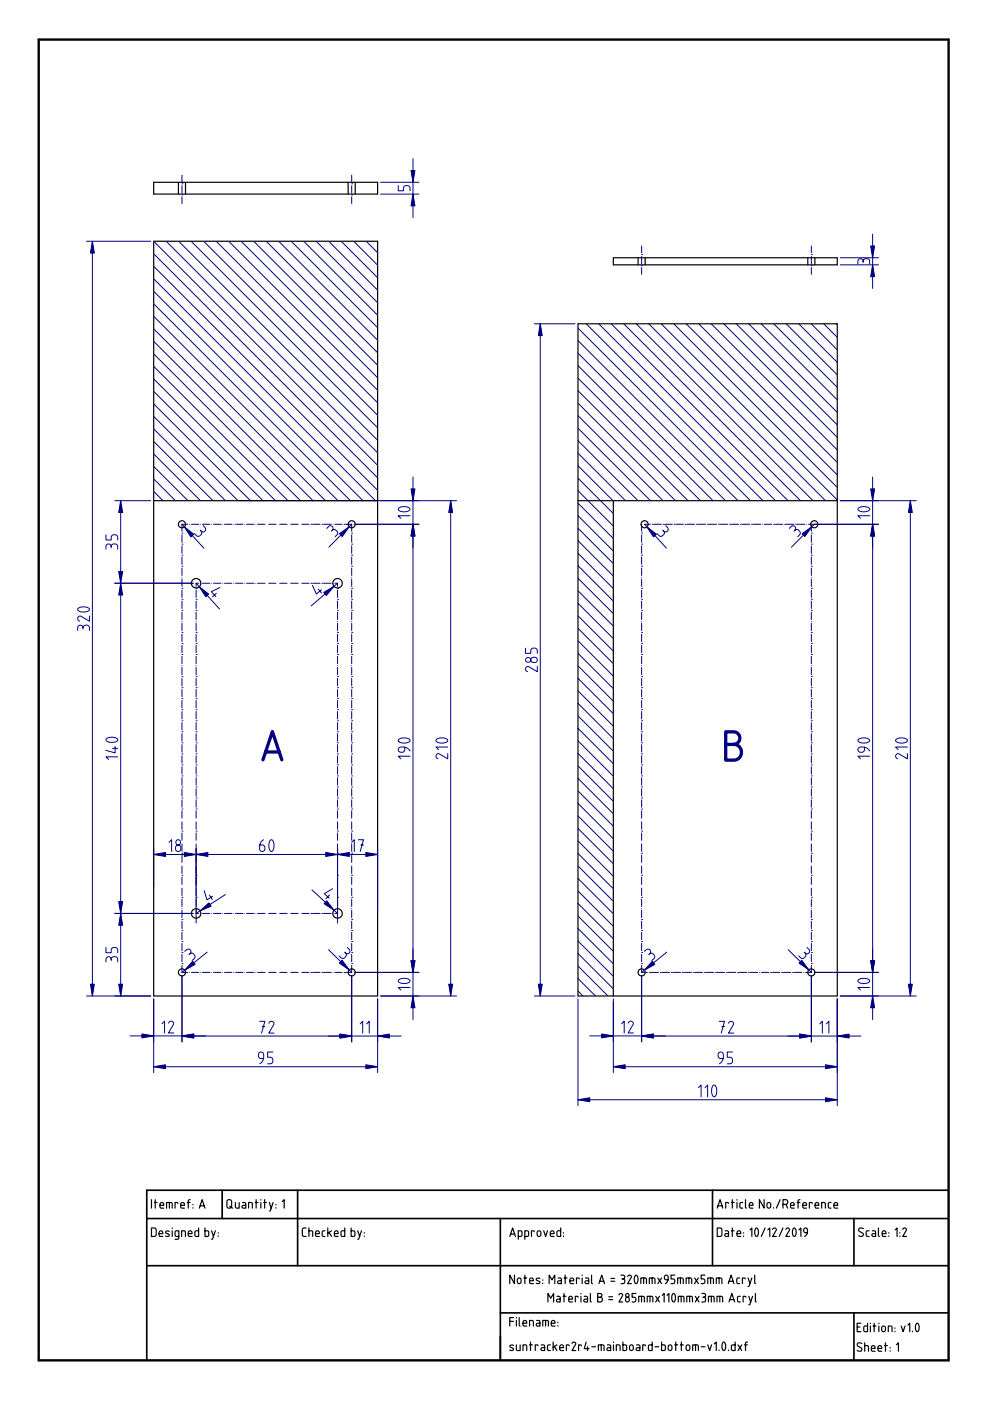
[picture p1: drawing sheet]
<svg xmlns="http://www.w3.org/2000/svg" width="210mm" height="297mm" viewBox="0 0 210 297" stroke-linecap="round" stroke-linejoin="round" font-family="sans-serif">
<path d="M8.2 8.4h192.9v280h-192.9z" fill="none" stroke="#000" stroke-width=".5"/>
<path d="M31.1 258.4h169.9M47.1 252.4v6M63.1 252.4v16M106.1 258.4v30M151.1 252.4v16M181.1 258.4v10M201 252.4h-169.9v36M31.1 268.4h169.9M106.1 278.4h94.9M181.1 278.4v10" fill="none" stroke="#000" stroke-width=".35"/>
<g fill="none" stroke="#000" stroke-width=".25">
<path d="M32.6 38.6h47.5M32.6 41.2h47.5M130 56.2h47.5M130 54.7h47.5M80.1 106.2v105M177.5 106.2v105M32.1 254.4v1.8M32.7 255h.6M32.9 254.4v1.8M33.9 255.6h.8a.42 .42 0 0 0-.3-.6 .42 .42 0 0 0-.5 .4l.1 .7 .7 .1M35.3 256.2v-1.2h1.1l.1 1.2M35.9 255v1.2"/>
<path d="M37.7 255.2l-.1-.2h-.5v1.2M38.3 255.6h.8a.42 .42 0 0 0-.3-.6 .42 .42 0 0 0-.5 .4l.1 .7 .7 .1M39.7 255h.6M40.3 254.4l-.4 .2v1.6M40.9 255.4v.1M40.9 256.1v.1M42.3 256.2l.6-1.8 .6 1.8M42.4 255.7h.9M48.2 254.5l.5-.1 .3 .1 .1 1.3a.51 .51 0 0 1-.5 .4 .51 .51 0 0 1-.5-.4zM48.7 255.8l.6 .4M49.9 255v.9l.3 .3h.5v-1.2M51.4 255h.5l.2 .2v1h-.5a.3 .3 0 0 1-.3-.3 .3 .3 0 0 1 .3-.3h.5"/>
<path d="M52.7 256.2v-1.2l.8 .1v1.1M54.1 255h.6M54.3 254.4v1.8M55.3 254.4v.1M55.3 255v1.2M55.9 255h.6M56.1 254.4v1.8M57.1 255l.4 1.2M57.9 255l-.6 1.6-.2 .2M58.5 255.4v.1M58.5 256.1v.1M59.9 254.8l.4-.4v1.8"/>
<path d="M152.1 256.2l.6-1.8 .6 1.8M152.2 255.7h.9M154.5 255.2l-.2-.2h-.4v1.2M155.1 255h.6M155.3 254.4v1.8M156.3 254.4v.1M156.3 255v1.2M157.5 255h-.5l-.1 .3v.7l.6 .2M158.1 254.4v1.6l.2 .2M158.9 255.6h.8a.42 .42 0 0 0-.3-.6 .42 .42 0 0 0-.5 .4v.7l.8 .1M162 254.4v1.8l-1-1.8v1.8M162.7 255.1l.3-.1 .3 .1 .1 .7a.4 .4 0 0 1-.4 .4 .4 .4 0 0 1-.4-.4z"/>
<path d="M164 256.1v.1M165.4 254.4l-.8 1.8M166 255.4h.6a.51 .51 0 0 0 .4-.5 .51 .51 0 0 0-.4-.5h-.6v1.8M166.6 255.4l.4 .8M167.6 255.6h.8a.42 .42 0 0 0-.3-.6 .42 .42 0 0 0-.5 .4l.1 .7 .7 .1M169 255h.6M169.6 254.4l-.4 .2v1.6M170.2 255.6h.8a.42 .42 0 0 0-.3-.6 .42 .42 0 0 0-.5 .4l.1 .7 .7 .1M172.2 255.2l-.1-.2h-.5v1.2M172.8 255.6h.8a.42 .42 0 0 0-.3-.6 .42 .42 0 0 0-.5 .4l.1 .7 .7 .1M174.2 256.2v-1.2l.8 .1v1.1M176.2 255h-.4l-.2 .3 .1 .7 .5 .2"/>
<path d="M176.8 255.6h.8a.42 .42 0 0 0-.3-.6 .42 .42 0 0 0-.5 .4l.1 .7 .7 .1M32.1 260.4h.7l.3 .2v1.2l-.2 .3-.8 .1zM33.7 261.6h.8a.42 .42 0 0 0-.3-.6 .42 .42 0 0 0-.5 .4l.1 .7 .7 .1M35.9 261.1h-.7v.3l.6 .3 .1 .2-.2 .2h-.6M36.5 260.4v.1M36.5 261v1.2M37.9 262.2l-.5-.1-.3-.1v-.8l.2-.2h.6v1.5l-.2 .2-.6 .1M38.5 262.2v-1.2l.8 .1v1.1M39.9 261.6h.8a.42 .42 0 0 0-.3-.6 .42 .42 0 0 0-.5 .4l.1 .7 .7 .1M42.1 260.4v1.8l-.6-.1-.2-.2v-.8l.3-.1h.5M43.5 260.4v1.8l.6-.1 .2-.2-.1-.8-.2-.1h-.5M44.9 261l.4 1.2"/>
<path d="M45.7 261l-.6 1.6-.2 .2M46.3 261.4v.1M46.3 262.1v.1M64.9 260.4h-.6l-.2 .4 .1 1.2 .7 .2M65.5 261l.7 .1 .1 1.1M65.5 260.4v1.8M66.9 261.6h.8a.42 .42 0 0 0-.3-.6 .42 .42 0 0 0-.5 .4l.1 .7 .7 .1M68.9 261h-.4l-.2 .3 .1 .7 .5 .2M69.5 260.4v1.8M69.8 261.3l.5 .9M70.3 261l-.8 .5M70.9 261.6h.8a.42 .42 0 0 0-.3-.6 .42 .42 0 0 0-.5 .4l.1 .7 .7 .1"/>
<path d="M73.1 260.4v1.8l-.6-.1-.2-.2v-.8l.2-.1h.6M74.4 260.4v1.8l.7-.1 .1-.2v-.8l-.2-.1h-.6M75.8 261l.4 1.2M76.6 261l-.5 1.6-.3 .2M77.2 261.4v.1M77.2 262.1v.1M108.1 262.2l.6-1.8 .6 1.8M108.3 261.7h.8M108.9 279.4h-.8v1.8M109.1 270.4v1.8l-1-1.8v1.8M109.5 279.4v.1M109.5 280v1.2"/>
<path d="M109.8 271.1l.3-.1 .3 .1 .1 .7a.4 .4 0 0 1-.4 .4 .4 .4 0 0 1-.4-.4zM109.9 262.2l.5-.1 .3-.1v-.8l-.2-.2h-.6v1.8M110.1 279.4v1.6l.2 .2M111.1 271h.6M111.3 262.2l.5-.1 .3-.1v-.8l-.2-.2h-.6v1.8M111.3 270.4v1.8M112.3 271.6h.8a.42 .42 0 0 0-.3-.6 .42 .42 0 0 0-.5 .4l.1 .7 .7 .1M113.3 261.2l-.1-.2h-.5v1.2M113.8 280h.5l.2 .2v1h-.5a.3 .3 0 0 1-.3-.3 .3 .3 0 0 1 .3-.3h.5M114 261.1l.3-.1 .3 .1 .1 .7a.4 .4 0 0 1-.4 .4 .4 .4 0 0 1-.4-.4zM114.5 271.1h-.8l.1 .3 .6 .3 .1 .2-.2 .2h-.6M115.1 271.4v.1"/>
<path d="M115.1 272.1v.1M115.3 261l.4 1.2 .4-1.2M115.7 280v1.2M116.2 276v-1.8l.6 1 .6-1v1.8M116.4 272.2v-1.8l.6 1 .6-1v1.8M116.7 261.6h.8a.42 .42 0 0 0-.3-.6 .42 .42 0 0 0-.5 .4l.1 .7 .7 .1M118.1 274.8l.5 .1 .2 .2v.9h-.5a.3 .3 0 0 1-.3-.3 .3 .3 0 0 1 .3-.3h.5M118.3 271h.5l.2 .2v1h-.5a.3 .3 0 0 1-.3-.3 .3 .3 0 0 1 .3-.3h.5M118.9 260.4v1.8l-.6-.1-.2-.2v-.8l.2-.1h.6M119.4 274.8h.6M119.5 261.4v.1M119.5 262.1v.1"/>
<path d="M119.6 274.2v1.8M119.6 271h.6M119.8 270.4v1.8M120.6 275.4h.8a.42 .42 0 0 0-.3-.5 .42 .42 0 0 0-.5 .3l.1 .8h.7M120.8 271.6h.8a.42 .42 0 0 0-.3-.6 .42 .42 0 0 0-.5 .4l.1 .7 .7 .1M122.6 275l-.1-.1-.5-.1v1.2M122.8 271.2l-.1-.2h-.5v1.2M123.2 274.2v.1M123.2 274.8v1.2M123.4 270.4v.1M123.4 271v1.2M123.9 274.8l.5 .1 .2 .2v.9h-.5a.3 .3 0 0 1-.3-.3 .3 .3 0 0 1 .3-.3h.5"/>
<path d="M124.1 271h.5l.2 .2v1h-.5a.3 .3 0 0 1-.3-.3 .3 .3 0 0 1 .3-.3h.5M125.2 274.2v1.6l.2 .2M125.4 270.4v1.6l.2 .2M126.7 275h.5a.5 .5 0 0 1 .5 .5 .5 .5 0 0 1-.5 .5h-.5v-1.8h.5a.4 .4 0 0 1 .4 .4 .4 .4 0 0 1-.4 .4M127 272.2l.6-1.8 .6 1.8M127.1 271.7h.9M129.1 274.9h.8M129.1 275.5h.8M129.5 271.7h.8M129.5 271.1h.8M131.2 274.5a.39 .39 0 0 1 .5-.3 .39 .39 0 0 1 .3 .5l-.8 1.3h.8M131.7 270.4h.4a.4 .4 0 0 1 .4 .4 .4 .4 0 0 1-.4 .4 .51 .51 0 0 1 .4 .5 .51 .51 0 0 1-.4 .5h-.4"/>
<path d="M131.9 271.2h.2M133.1 270.7a.39 .39 0 0 1 .5-.3 .39 .39 0 0 1 .2 .4l-.7 1.4h.8M134.7 270.4h.2a1.15 1.15 0 0 1-.1 1.7 1.38 1.38 0 0 1-.1-1.7zM134.8 274.2h-.8v.8h.4a.51 .51 0 0 1 .4 .5 .51 .51 0 0 1-.4 .5h-.4M135.4 276v-1.2l1.1 .1 .1 1.1M135.9 272.2v-1.2h1.1l.1 1.2M136 274.8v1.2M136.5 271v1.2M137.2 276v-1.2l1.1 .1 .1 1.1M137.7 272.2v-1.2h1.1l.1 1.2M137.8 274.8v1.2M138.3 271v1.2"/>
<path d="M139 274.8l.8 1.2M139.5 271l.8 1.2M139.8 274.8l-.8 1.2M140.3 271l-.8 1.2M140.4 274.6l.4-.4v1.8M141.4 274.6l.4-.4v1.8M141.6 271.4h-.3a.49 .49 0 0 1-.4-.6 .49 .49 0 0 1 .5-.4l.3 .3a1.37 1.37 0 0 1-.6 1.5M142.7 274.3l.1-.1a1.15 1.15 0 0 1 0 1.8 1.38 1.38 0 0 1-.1-1.7zM143.1 270.4h-.8v.8h.4a.51 .51 0 0 1 .4 .5 .51 .51 0 0 1-.4 .5h-.4M143.7 272.2v-1.2h1.1l.1 1.2M143.8 276v-1.2l1.1 .1 .1 1.1M144.3 271v1.2"/>
<path d="M144.4 274.8v1.2M145.5 272.2v-1.2h1.1l.1 1.2M145.6 276v-1.2l1.1 .1 .1 1.1M146.1 271v1.2M146.2 274.8v1.2M147.3 271l.8 1.2M147.4 274.8l.8 1.2M148.1 271l-.8 1.2M148.2 274.8l-.8 1.2M148.8 274.2h.4a.4 .4 0 0 1 .4 .4 .4 .4 0 0 1-.4 .4 .51 .51 0 0 1 .4 .5 .51 .51 0 0 1-.4 .5h-.4M149 275h.2M149.5 270.4h-.8v.8h.4a.51 .51 0 0 1 .4 .5 .51 .51 0 0 1-.4 .5h-.4"/>
<path d="M150.1 272.2v-1.2h1.1l.1 1.2M150.2 276v-1.2l1.1 .1 .1 1.1M150.7 271v1.2M150.8 274.8v1.2M151.9 272.2v-1.2h1.1l.1 1.2M152 276v-1.2l1.1 .1 .1 1.1M152.1 260.4h.6l.3 .2 .1 1.2-.3 .3-.7 .1zM152.5 271v1.2M152.6 274.8v1.2M153.8 261h.5l.2 .2v1h-.5a.3 .3 0 0 1-.3-.3 .3 .3 0 0 1 .3-.3h.5M154.4 272.2l.6-1.8 .6 1.8M154.6 276l.6-1.8 .6 1.8"/>
<path d="M154.6 271.7h.8M154.7 275.5h.9M155.1 261h.6M155.3 260.4v1.8M156.3 261.6h.8a.42 .42 0 0 0-.3-.6 .42 .42 0 0 0-.5 .4l.1 .7 .7 .1M156.8 271h-.4l-.2 .3 .1 .7 .5 .2M157 274.8l-.5 .1-.1 .2v.8l.6 .1M157.7 261.4v.1M157.7 262.1v.1M158 271.2l-.1-.2h-.5v1.2M158.2 275l-.2-.1-.4-.1v1.2M158.6 271l.4 1.2"/>
<path d="M158.8 274.8l.4 1.2M159 260.8l.4-.4v1.8M159.4 271l-.5 1.6-.3 .2M159.6 274.8l-.6 1.7-.2 .1M160 270.4v1.6l.2 .2M160.2 274.2v1.6l.2 .2M160.3 260.4h.1a1.15 1.15 0 0 1 0 1.7 1.38 1.38 0 0 1-.1-1.7zM162.2 260.4l-.8 1.8M162.8 260.8l.4-.4v1.8M163.8 260.7a.39 .39 0 0 1 .5-.3 .39 .39 0 0 1 .3 .4l-.8 1.4h.8M166 260.4l-.8 1.8M166.6 260.7a.39 .39 0 0 1 .5-.3 .39 .39 0 0 1 .3 .4l-.8 1.4h.8"/>
<path d="M168.3 260.4h.1a1.15 1.15 0 0 1 0 1.7 1.38 1.38 0 0 1-.1-1.7zM169.4 260.8l.4-.4v1.8M171.2 261.4h-.4a.49 .49 0 0 1-.4-.6 .49 .49 0 0 1 .6-.4l.2 .3a1.37 1.37 0 0 1-.6 1.5M183.1 260.5l-.2-.1a.46 .46 0 0 0-.7 0 .46 .46 0 0 0 .1 .7l.5 .3a.46 .46 0 0 1 .1 .7 .46 .46 0 0 1-.7 0l-.1-.1M184.3 261h-.5l-.1 .3v.7l.6 .2M185 261h.5l.1 .2 .1 1h-.5a.3 .3 0 0 1-.3-.3 .3 .3 0 0 1 .3-.3h.5M186.3 260.4v1.6l.1 .2M187 261.6h.8a.42 .42 0 0 0-.2-.6 .42 .42 0 0 0-.6 .4l.1 .7 .7 .1M188.4 261.4v.1M188.4 262.1v.1M189.8 260.8l.4-.4v1.8M190.8 261.4v.1"/>
<path d="M190.8 262.1v.1M191.4 260.7a.39 .39 0 0 1 .5-.3 .39 .39 0 0 1 .3 .4l-.8 1.4h.8M108.1 280.2h.8M108.9 285.3h-.8l.1 .3 .6 .3 .1 .2-.2 .2h-.6M109.5 285.1v1l.3 .2h.5v-1.2M110.9 286.3v-1.2l.7 .2 .1 1M110.9 280.6h.8a.42 .42 0 0 0-.3-.6 .42 .42 0 0 0-.5 .4l.1 .7 .7 .1M112.3 285.1h.6M112.3 281.2v-1.2l.7 .1 .1 1.1M112.5 284.5v1.8M114.1 285.3l-.1-.1-.5-.1v1.2M114.8 285.1l.5 .1 .2 .2v.9h-.5a.3 .3 0 0 1-.3-.3 .3 .3 0 0 1 .3-.3h.5"/>
<path d="M115.1 281.2v-1.2h1.1l.1 1.2M116.7 285.1l-.4 .1-.2 .2v.8l.6 .1M116.9 280.6h.8a.42 .42 0 0 0-.3-.6 .42 .42 0 0 0-.5 .4l.1 .7 .7 .1M117.3 284.5v1.8M117.5 285.5l.6 .8M118.1 285.1l-.8 .5M118.3 280.4v.1M118.3 281.1v.1M118.7 285.7h.8a.42 .42 0 0 0-.3-.5 .42 .42 0 0 0-.5 .3l.1 .8h.7M120.7 285.3l-.1-.1-.5-.1v1.2M121.3 284.8a.39 .39 0 0 1 .5-.3 .39 .39 0 0 1 .3 .5l-.8 1.3h.8M123.3 285.3l-.1-.1-.5-.1v1.2"/>
<path d="M124.3 284.5l-.4 1.4h1M124.6 285.5v.8M125.5 285.5h.8M126.9 286.3v-1.2l1.1 .1 .1 1.1M127.5 285.1v1.2M128.8 285.1l.5 .1 .2 .2v.9h-.5a.3 .3 0 0 1-.3-.3 .3 .3 0 0 1 .3-.3h.5M130.1 284.5v.1M130.1 285.1v1.2M130.7 286.3v-1.2l.7 .2 .1 1M132.1 284.5v1.8h.6l.2-.2-.1-.8-.2-.2h-.5M133.6 285.3l.3-.2 .3 .2 .1 .6a.4 .4 0 0 1-.4 .4 .4 .4 0 0 1-.4-.4zM135 285.1l.5 .1 .2 .2v.9h-.5a.3 .3 0 0 1-.3-.3 .3 .3 0 0 1 .3-.3h.5"/>
<path d="M136.9 285.3l-.2-.1-.4-.1v1.2M138.3 284.5v1.8h-.6l-.2-.2v-.8l.2-.2h.6M138.9 285.5h.8M140.3 284.5v1.8h.6l.2-.2-.1-.8-.2-.2h-.5M141.8 285.3l.3-.2 .3 .2 .1 .6a.4 .4 0 0 1-.4 .4 .4 .4 0 0 1-.4-.4zM143.1 285.1h.6M143.3 284.5v1.8M144.3 285.1h.6M144.5 284.5v1.8M145.6 285.3l.3-.2 .2 .2 .2 .6a.4 .4 0 0 1-.4 .4 .4 .4 0 0 1-.4-.4zM146.9 286.3v-1.2l1.1 .1 .1 1.1M147.5 285.1v1.2"/>
<path d="M148.7 285.5h.8M150.1 285.1l.4 1.2 .4-1.2M151.5 284.9l.4-.4v1.8M152.5 286.2v.1M153.3 284.6l.2-.1a1.15 1.15 0 0 1-.1 1.8 1.38 1.38 0 0 1-.1-1.7zM154.5 286.2v.1M155.9 284.5v1.8h-.7l-.1-.2v-.8l.2-.2h.6M156.5 285.1l.8 1.2M157.3 285.1l-.8 1.2M157.9 285.1h.6M158.5 284.5l-.4 .3v1.5M181.7 281.3h.6"/>
<path d="M182.5 280.5h-.8v1.8h.8M182.7 284.8h-.1a.46 .46 0 0 0-.7 0 .46 .46 0 0 0 .1 .6l.5 .3a.46 .46 0 0 1 .1 .7 .46 .46 0 0 1-.7 0l-.2-.1M183.3 285.3l.8 .1v1.1M183.3 284.7v1.8M183.9 280.5v1.8h-.6l-.2-.2 .1-.8 .2-.1 .5-.1M184.5 280.5v.1M184.5 281.1v1.2M184.7 285.9h.8a.42 .42 0 0 0-.2-.6 .42 .42 0 0 0-.6 .4l.1 .7 .7 .1M185.1 281.1h.6M185.3 280.5v1.8M186.1 285.9h.8a.42 .42 0 0 0-.2-.6 .42 .42 0 0 0-.6 .4l.1 .7 .7 .1M186.3 280.5v.1"/>
<path d="M186.3 281.1v1.2M187.1 281.3l.2-.2 .3 .2 .1 .6a.4 .4 0 0 1-.4 .4 .4 .4 0 0 1-.4-.4zM187.5 285.3h.6M187.7 284.7v1.8M188.3 282.3v-1.2l.8 .2v1M188.7 285.7v.1M188.7 286.4v.1M189.7 281.5v.1M189.7 282.2v.1M190.1 285.1l.4-.4v1.8M191.1 281.1l.4 1.2 .4-1.2M192.5 280.9l.4-.4v1.8"/>
<path d="M193.5 282.2v.1M194.3 280.6l.2-.1a1.15 1.15 0 0 1-.1 1.8 1.38 1.38 0 0 1-.1-1.7z"/>
<circle cx="133" cy="274.6" r=".38"/>
<circle cx="133.1" cy="275.5" r=".46"/>
</g>
<path d="M32.6 226.2h47.5" fill="none" stroke="#000080" stroke-width=".21"/>
<path d="M32.6 226.2l2.5-.4v.8z" fill="#000080"/>
<path d="M32.6 226.2l2.5-.4v.8z" fill="#000080" stroke="#000080" stroke-width=".21"/>
<path d="M77.6 225.8l2.5 .4-2.5 .4z" fill="#000080"/>
<path d="M77.6 225.8l2.5 .4-2.5 .4z" fill="#000080" stroke="#000080" stroke-width=".21"/>
<path d="M32.6 211.8v15.6M80.1 211.8v15.6M55.9 224.4h-.5a.68 .68 0 0 1-.6-.7 .68 .68 0 0 1 .8-.6l.2 .2a1.87 1.87 0 0 1-.7 2.2M57.9 223h-1.2v1.2h.6a.71 .71 0 0 1 .6 .7 .71 .71 0 0 1-.6 .6h-.6M130 226.2h47.5" fill="none" stroke="#000080" stroke-width=".21"/>
<path d="M130 226.2l2.5-.4v.8z" fill="#000080"/>
<path d="M130 226.2l2.5-.4v.8z" fill="#000080" stroke="#000080" stroke-width=".21"/>
<path d="M175 225.8l2.5 .4-2.5 .4z" fill="#000080"/>
<path d="M175 225.8l2.5 .4-2.5 .4z" fill="#000080" stroke="#000080" stroke-width=".21"/>
<path d="M130 212.4v15M177.5 211.8v15.6M122.5 233.2h55M153.3 224.4h-.5a.68 .68 0 0 1-.6-.7 .68 .68 0 0 1 .8-.6l.3 .2a1.87 1.87 0 0 1-.8 2.2M155.3 223h-1.1v1.2h.6a.71 .71 0 0 1 .5 .7 .71 .71 0 0 1-.5 .6h-.6" fill="none" stroke="#000080" stroke-width=".21"/>
<path d="M122.5 233.2l2.5-.4v.8z" fill="#000080"/>
<path d="M122.5 233.2l2.5-.4v.8z" fill="#000080" stroke="#000080" stroke-width=".21"/>
<path d="M175 232.8l2.5 .4-2.5 .4z" fill="#000080"/>
<path d="M175 232.8l2.5 .4-2.5 .4z" fill="#000080" stroke="#000080" stroke-width=".21"/>
<path d="M95.6 106.2v105M122.5 211.8v22.6M177.5 211.8v22.6M148.1 230.6l.5-.6v2.5M149.5 230.6l.5-.6v2.5M151.2 230.1l.2-.1a1.68 1.68 0 0 1 0 2.5 1.85 1.85 0 0 1-.2-2.4z" fill="none" stroke="#000080" stroke-width=".21"/>
<path d="M95.1 208.7h.9l-.4 2.5z" fill="#000080"/>
<path d="M95.1 208.7h.9l-.4 2.5z" fill="#000080" stroke="#000080" stroke-width=".21"/>
<path d="M95.6 106.2l.4 2.5h-.9z" fill="#000080"/>
<path d="M95.6 106.2l.4 2.5h-.9z" fill="#000080" stroke="#000080" stroke-width=".21"/>
<path d="M50.7 106.2h46.1M193 106.2v105M92.5 156.8a1.7 1.7 0 0 1 2.4 .2 1.68 1.68 0 0 1-2.5 0zM94.9 159.8v1.1l-1.8-1.1a.54 .54 0 0 0-.7 .4 .54 .54 0 0 0 .4 .7M94.9 158.4h-2.5l.6 .5M80.7 211.2h16.1" fill="none" stroke="#000080" stroke-width=".21"/>
<path d="M192.6 208.7h.8l-.4 2.5z" fill="#000080"/>
<path d="M192.6 208.7h.8l-.4 2.5z" fill="#000080" stroke="#000080" stroke-width=".21"/>
<path d="M193 106.2l.4 2.5h-.8z" fill="#000080"/>
<path d="M193 106.2l.4 2.5h-.8z" fill="#000080" stroke="#000080" stroke-width=".21"/>
<path d="M178.1 106.2h16.2M190 156.8a1.7 1.7 0 0 1 2.4 .2 1.68 1.68 0 0 1-2.5 0zM192.4 159.8v1.1l-1.9-1.1a.54 .54 0 0 0-.6 .4 .54 .54 0 0 0 .4 .7M192.4 158.4h-2.5l.5 .5M69.6 219.7h15.5M178.1 211.2h16.2" fill="none" stroke="#000080" stroke-width=".21"/>
<path d="M80.1 219.7l2.5-.5v.9z" fill="#000080"/>
<path d="M80.1 219.7l2.5-.5v.9z" fill="#000080" stroke="#000080" stroke-width=".21"/>
<path d="M72.1 219.2l2.5 .5-2.5 .4z" fill="#000080"/>
<path d="M72.1 219.2l2.5 .5-2.5 .4z" fill="#000080" stroke="#000080" stroke-width=".21"/>
<path d="M74.6 206.8v14.1M76.3 217.1l.6-.6v2.5M77.7 217.1l.6-.6v2.5M80.1 211.8v9.1M167 219.7h15.5" fill="none" stroke="#000080" stroke-width=".21"/>
<path d="M177.5 219.7l2.5-.5v.9z" fill="#000080"/>
<path d="M177.5 219.7l2.5-.5v.9z" fill="#000080" stroke="#000080" stroke-width=".21"/>
<path d="M169.5 219.2l2.5 .5-2.5 .4z" fill="#000080"/>
<path d="M169.5 219.2l2.5 .5-2.5 .4z" fill="#000080" stroke="#000080" stroke-width=".21"/>
<path d="M27.6 219.6h16M172 206.8v14.1M173.8 217.1l.6-.6v2.5M175.2 217.1l.5-.6v2.5M177.5 211.8v9.1" fill="none" stroke="#000080" stroke-width=".21"/>
<path d="M30.1 219.2l2.5 .4-2.5 .5z" fill="#000080"/>
<path d="M30.1 219.2l2.5 .4-2.5 .5z" fill="#000080" stroke="#000080" stroke-width=".21"/>
<path d="M38.6 219.6l2.5-.4v.9z" fill="#000080"/>
<path d="M38.6 219.6l2.5-.4v.9z" fill="#000080" stroke="#000080" stroke-width=".21"/>
<path d="M32.6 181.2h9M32.6 211.8v9.1M34.3 217.1l.6-.6v2.5M35.7 216.9a.54 .54 0 0 1 .7-.4 .54 .54 0 0 1 .4 .7l-1.1 1.8h1.1M38.6 206.8v14.1" fill="none" stroke="#000080" stroke-width=".21"/>
<path d="M32.6 181.2l2.5-.5v.9z" fill="#000080"/>
<path d="M32.6 181.2l2.5-.5v.9z" fill="#000080" stroke="#000080" stroke-width=".21"/>
<path d="M39.1 180.7l2.5 .5-2.5 .4z" fill="#000080"/>
<path d="M39.1 180.7l2.5 .5-2.5 .4z" fill="#000080" stroke="#000080" stroke-width=".21"/>
<g fill="none" stroke="#000080" stroke-width=".21">
<path d="M32.6 179.9v8.1M35.8 178.6l.6-.6v2.5M37.4 179.3a.62 .62 0 0 1 .8 0 .62 .62 0 0 1 .1 .8 .58 .58 0 0 1-.7 .4 .58 .58 0 0 1-.4-.8zM41.6 179.9v8.1M71.6 181.2h8.5"/>
<circle cx="37.8" cy="178.6" r=".53"/>
</g>
<path d="M71.6 181.2l2.5-.5v.9z" fill="#000080"/>
<path d="M71.6 181.2l2.5-.5v.9z" fill="#000080" stroke="#000080" stroke-width=".21"/>
<path d="M77.6 180.7l2.5 .5-2.5 .4z" fill="#000080"/>
<path d="M77.6 180.7l2.5 .5-2.5 .4z" fill="#000080" stroke="#000080" stroke-width=".21"/>
<path d="M71.6 179.9v13.1M74.6 178.6l.5-.6v2.5M76 178h1.1l-.7 2.5M76.5 179.2h.6M80.1 179.9v13.1M41.6 181.2h30" fill="none" stroke="#000080" stroke-width=".21"/>
<path d="M41.6 181.2l2.5-.5v.9z" fill="#000080"/>
<path d="M41.6 181.2l2.5-.5v.9z" fill="#000080" stroke="#000080" stroke-width=".21"/>
<path d="M69.1 180.7l2.5 .5-2.5 .4z" fill="#000080"/>
<path d="M69.1 180.7l2.5 .5-2.5 .4z" fill="#000080" stroke="#000080" stroke-width=".21"/>
<path d="M41.6 179.9v15.8M55.9 178a1.82 1.82 0 0 0-.7 2.4 .62 .62 0 0 0 .8 0 .62 .62 0 0 0 .1-.8l-.3-.4h-.7M57.3 178.1l.3-.1a1.68 1.68 0 0 1-.1 2.5 1.85 1.85 0 0 1-.2-2.4zM71.6 179.9v15.8M125 219.6h16" fill="none" stroke="#000080" stroke-width=".21"/>
<path d="M127.5 219.2l2.5 .4-2.5 .5z" fill="#000080"/>
<path d="M127.5 219.2l2.5 .4-2.5 .5z" fill="#000080" stroke="#000080" stroke-width=".21"/>
<path d="M136 219.6l2.5-.4v.9z" fill="#000080"/>
<path d="M136 219.6l2.5-.4v.9z" fill="#000080" stroke="#000080" stroke-width=".21"/>
<g fill="none" stroke="#000080" stroke-width=".21">
<path d="M87.6 33.6v12.6M38.6 113h.1M38.6 115.4h.1M38.6 117.7h.1M38.6 113.4v1.6M38.6 115.8v1.5M38.6 118.1v1.6M39.8 111.2h-1.2v1.4M40.2 111.2h.1M40.6 111.2h1.6M42.5 111.2h.1M42.9 111.2h1.6"/>
<path d="M44.9 111.2h.1M45.3 111.2h1.5M47.2 111.2h.1M47.6 111.2h1.6M49.6 111.2h.1M49.9 111.2h1.6M51.9 111.2h.1M52.3 111.2h1.5M54.2 111.2h.1M54.6 111.2h1.6M56.6 111.2h.1M57 111.2h1.5"/>
<path d="M58.9 111.2h.1M59.3 111.2h1.6M61.3 111.2h.1M61.6 111.2h1.6M63.6 111.2h.1M64 111.2h1.5M65.9 111.2h.1M66.3 111.2h1.6M68.3 111.2h.1M68.7 111.2h1.5M70.6 111.2h.1M71 111.2h1.6"/>
<path d="M72.9 111.2h.1M73.3 111.2h1.3v1.4M74.6 113h.1M74.6 115.4h.1M74.6 117.7h.1M74.6 113.4v1.6M74.6 115.8v1.5M74.6 118.1v1.6M136 113h.1M136 115.4h.1M136 117.7h.1M136 111.2v1.4"/>
<path d="M136 113.4v1.6M136 115.8v1.5M136 118.1v1.6M136.7 111.2h1.2M138.3 111.2h.1M138.7 111.2h1.5M140.6 111.2h.1M141 111.2h1.6M143 111.2h.1M143.4 111.2h1.5M145.3 111.2h.1M145.7 111.2h1.6"/>
<path d="M147.6 111.2h.1M148 111.2h1.6M150 111.2h.1M150.4 111.2h1.5M152.3 111.2h.1M152.7 111.2h1.6M154.7 111.2h.1M155 111.2h1.6M157 111.2h.1M157.4 111.2h1.5M159.3 111.2h.1M159.7 111.2h1.6"/>
<path d="M161.7 111.2h.1M162.1 111.2h1.5M164 111.2h.1M164.4 111.2h1.6M166.4 111.2h.1M166.7 111.2h1.6M168.7 111.2h.1M169.1 111.2h1.5M171 111.2h.1M171.4 111.2h1.2M172 113h.1M172 115.4h.1"/>
<path d="M172 117.7h.1M172 111.2v1.4M172 113.4v1.6M172 115.8v1.5M172 118.1v1.6M38.6 120h.1M38.6 124.7h.1M38.6 127.1h.1M38.6 129.4h.1M38.6 134.1h.1M38.6 136.4h.1M38.6 138.8h.1"/>
<path d="M38.6 120.4v1.6M38.6 122.4h.1M38.6 122.8v1.5M38.6 125.1v1.6M38.6 127.5v1.5M38.6 129.8v1.6M38.6 131.7h.1M38.6 132.1v1.6M38.6 134.5v1.5M38.6 136.8v1.6M38.6 139.2v1.5M41.6 124.7h.1"/>
<path d="M41.6 127.1h.1M41.6 129.4h.1M41.6 134.1h.1M41.6 136.4h.1M41.6 138.8h.1M41.6 125.1v1.6M41.6 127.5v1.5M41.6 129.8v1.6M41.6 131.7h.1M41.6 132.1v1.6M41.6 134.5v1.5M41.6 136.8v1.6"/>
<path d="M41.6 139.2v1.5M42.2 123.7h-.6v.6M42.5 123.7h.1M42.9 123.7h1.6M44.9 123.7h.1M45.3 123.7h1.5M47.2 123.7h.1M47.6 123.7h1.6M49.6 123.7h.1M49.9 123.7h1.6M51.9 123.7h.1M52.3 123.7h1.5"/>
<path d="M54.2 123.7h.1M54.6 123.7h1.6M56.6 123.7h.1M57 123.7h1.5M58.9 123.7h.1M59.3 123.7h1.6M61.3 123.7h.1M61.6 123.7h1.6M63.6 123.7h.1M64 123.7h1.5M65.9 123.7h.1M66.3 123.7h1.6"/>
<path d="M68.3 123.7h.1M68.7 123.7h1.5M70.6 123.7h.1M71 123.7h.6v.6M71.6 124.7h.1M71.6 127.1h.1M71.6 129.4h.1M71.6 134.1h.1M71.6 136.4h.1M71.6 138.8h.1M71.6 125.1v1.6M71.6 127.5v1.5"/>
<path d="M71.6 129.8v1.6M71.6 131.7h.1M71.6 132.1v1.6M71.6 134.5v1.5M71.6 136.8v1.6M71.6 139.2v1.5M74.6 120h.1M74.6 124.7h.1M74.6 127.1h.1M74.6 129.4h.1M74.6 134.1h.1M74.6 136.4h.1"/>
<path d="M74.6 138.8h.1M74.6 120.4v1.6M74.6 122.4h.1M74.6 122.8v1.5M74.6 125.1v1.6M74.6 127.5v1.5M74.6 129.8v1.6M74.6 131.7h.1M74.6 132.1v1.6M74.6 134.5v1.5M74.6 136.8v1.6M74.6 139.2v1.5"/>
<path d="M136 120h.1M136 124.7h.1M136 127.1h.1M136 129.4h.1M136 134.1h.1M136 136.4h.1M136 138.8h.1M136 120.4v1.6M136 122.4h.1M136 122.8v1.5M136 125.1v1.6M136 127.5v1.5"/>
<path d="M136 129.8v1.6M136 131.7h.1M136 132.1v1.6M136 134.5v1.5M136 136.8v1.6M136 139.2v1.5M172 120h.1M172 124.7h.1M172 127.1h.1M172 129.4h.1M172 134.1h.1M172 136.4h.1"/>
<path d="M172 138.8h.1M172 120.4v1.6M172 122.4h.1M172 122.8v1.5M172 125.1v1.6M172 127.5v1.5M172 129.8v1.6M172 131.7h.1M172 132.1v1.6M172 134.5v1.5M172 136.8v1.6M172 139.2v1.5"/>
<path d="M38.6 143.5h.1M38.6 145.8h.1M38.6 148.1h.1M38.6 150.5h.1M38.6 152.8h.1M38.6 155.2h.1M38.6 157.5h.1M38.6 159.8h.1M38.6 141.1h.1M38.6 141.5v1.6M38.6 143.8v1.6M38.6 146.2v1.5"/>
<path d="M38.6 148.5v1.6M38.6 150.9v1.5M38.6 153.2v1.6M38.6 155.5v1.6M38.6 157.9v1.5M41.6 143.5h.1M41.6 145.8h.1M41.6 148.1h.1M41.6 150.5h.1M41.6 152.8h.1M41.6 155.2h.1M41.6 157.5h.1"/>
<path d="M41.6 159.8h.1M41.6 141.1h.1M41.6 141.5v1.6M41.6 143.8v1.6M41.6 146.2v1.5M41.6 148.5v1.6M41.6 150.9v1.5M41.6 153.2v1.6M41.6 155.5v1.6M41.6 157.9v1.5M71.6 143.5h.1M71.6 145.8h.1"/>
<path d="M71.6 148.1h.1M71.6 150.5h.1M71.6 152.8h.1M71.6 155.2h.1M71.6 157.5h.1M71.6 159.8h.1M71.6 141.1h.1M71.6 141.5v1.6M71.6 143.8v1.6M71.6 146.2v1.5M71.6 148.5v1.6M71.6 150.9v1.5"/>
<path d="M71.6 153.2v1.6M71.6 155.5v1.6M71.6 157.9v1.5M74.6 143.5h.1M74.6 145.8h.1M74.6 148.1h.1M74.6 150.5h.1M74.6 152.8h.1M74.6 155.2h.1M74.6 157.5h.1M74.6 159.8h.1M74.6 141.1h.1"/>
<path d="M74.6 141.5v1.6M74.6 143.8v1.6M74.6 146.2v1.5M74.6 148.5v1.6M74.6 150.9v1.5M74.6 153.2v1.6M74.6 155.5v1.6M74.6 157.9v1.5M136 143.5h.1M136 145.8h.1M136 148.1h.1M136 150.5h.1"/>
<path d="M136 152.8h.1M136 155.2h.1M136 157.5h.1M136 159.8h.1M136 141.1h.1M136 141.5v1.6M136 143.8v1.6M136 146.2v1.5M136 148.5v1.6M136 150.9v1.5M136 153.2v1.6M136 155.5v1.6"/>
<path d="M136 157.9v1.5M172 143.5h.1M172 145.8h.1M172 148.1h.1M172 150.5h.1M172 152.8h.1M172 155.2h.1M172 157.5h.1M172 159.8h.1M172 141.1h.1M172 141.5v1.6M172 143.8v1.6"/>
<path d="M172 146.2v1.5M172 148.5v1.6M172 150.9v1.5M172 153.2v1.6M172 155.5v1.6M172 157.9v1.5M38.6 162.2h.1M38.6 164.5h.1M38.6 166.9h.1M38.6 169.2h.1M38.6 171.5h.1M38.6 176.2h.1"/>
<path d="M38.6 160.2v1.6M38.6 162.6v1.5M38.6 164.9v1.6M38.6 167.2v1.6M38.6 169.6v1.5M38.6 171.9v1.6M38.6 173.9h.1M38.6 174.3v1.5M38.6 176.6v1.6M38.6 178.6h.1M38.6 178.9v1.6M41.6 162.2h.1"/>
<path d="M41.6 164.5h.1M41.6 166.9h.1M41.6 169.2h.1M41.6 171.5h.1M41.6 176.2h.1M41.6 160.2v1.6M41.6 162.6v1.5M41.6 164.9v1.6M41.6 167.2v1.6M41.6 169.6v1.5M41.6 171.9v1.6M41.6 173.9h.1"/>
<path d="M41.6 174.3v1.5M41.6 176.6v1.6M41.6 178.6h.1M41.6 178.9v1.6M71.6 162.2h.1M71.6 164.5h.1M71.6 166.9h.1M71.6 169.2h.1M71.6 171.5h.1M71.6 176.2h.1M71.6 160.2v1.6M71.6 162.6v1.5"/>
<path d="M71.6 164.9v1.6M71.6 167.2v1.6M71.6 169.6v1.5M71.6 171.9v1.6M71.6 173.9h.1M71.6 174.3v1.5M71.6 176.6v1.6M71.6 178.6h.1M71.6 178.9v1.6M74.6 162.2h.1M74.6 164.5h.1M74.6 166.9h.1"/>
<path d="M74.6 169.2h.1M74.6 171.5h.1M74.6 176.2h.1M74.6 160.2v1.6M74.6 162.6v1.5M74.6 164.9v1.6M74.6 167.2v1.6M74.6 169.6v1.5M74.6 171.9v1.6M74.6 173.9h.1M74.6 174.3v1.5M74.6 176.6v1.6"/>
<path d="M74.6 178.6h.1M74.6 178.9v1.6M136 162.2h.1M136 164.5h.1M136 166.9h.1M136 169.2h.1M136 171.5h.1M136 176.2h.1M136 160.2v1.6M136 162.6v1.5M136 164.9v1.6M136 167.2v1.6"/>
<path d="M136 169.6v1.5M136 171.9v1.6M136 173.9h.1M136 174.3v1.5M136 176.6v1.6M136 178.6h.1M136 178.9v1.6M172 162.2h.1M172 164.5h.1M172 166.9h.1M172 169.2h.1M172 171.5h.1"/>
<path d="M172 176.2h.1M172 160.2v1.6M172 162.6v1.5M172 164.9v1.6M172 167.2v1.6M172 169.6v1.5M172 171.9v1.6M172 173.9h.1M172 174.3v1.5M172 176.6v1.6M172 178.6h.1M172 178.9v1.6"/>
<path d="M38.6 180.9h.1M38.6 185.6h.1M38.6 190.3h.1M38.6 194.9h.1M38.6 197.3h.1M38.6 199.6h.1M38.6 181.3v1.5M38.6 183.2h.1M38.6 183.6v1.6M38.6 186v1.5M38.6 187.9h.1M38.6 188.3v1.6"/>
<path d="M38.6 190.6v1.6M38.6 192.6h.1M38.6 193v1.5M38.6 195.3v1.6M38.6 197.7v1.5M41.6 180.9h.1M41.6 185.6h.1M41.6 190.3h.1M41.6 193v.7h.6M41.6 181.3v1.5M41.6 183.2h.1M41.6 183.6v1.6"/>
<path d="M41.6 186v1.5M41.6 187.9h.1M41.6 188.3v1.6M41.6 190.6v1.6M41.6 192.6h.1M42.5 193.7h.1M42.9 193.7h1.6M44.9 193.7h.1M45.3 193.7h1.5M47.2 193.7h.1M47.6 193.7h1.6M49.6 193.7h.1"/>
<path d="M49.9 193.7h1.6M51.9 193.7h.1M52.3 193.7h1.5M54.2 193.7h.1M54.6 193.7h1.6M56.6 193.7h.1M57 193.7h1.5M58.9 193.7h.1M59.3 193.7h1.6M61.3 193.7h.1M61.6 193.7h1.6M63.6 193.7h.1"/>
<path d="M64 193.7h1.5M65.9 193.7h.1M66.3 193.7h1.6M68.3 193.7h.1M68.7 193.7h1.5M70.6 193.7h.1M71.6 180.9h.1M71.6 185.6h.1M71.6 190.3h.1M71.6 193v.7h-.6M71.6 181.3v1.5M71.6 183.2h.1"/>
<path d="M71.6 183.6v1.6M71.6 186v1.5M71.6 187.9h.1M71.6 188.3v1.6M71.6 190.6v1.6M71.6 192.6h.1M74.6 180.9h.1M74.6 185.6h.1M74.6 190.3h.1M74.6 194.9h.1M74.6 197.3h.1M74.6 199.6h.1"/>
<path d="M74.6 181.3v1.5M74.6 183.2h.1M74.6 183.6v1.6M74.6 186v1.5M74.6 187.9h.1M74.6 188.3v1.6M74.6 190.6v1.6M74.6 192.6h.1M74.6 193v1.5M74.6 195.3v1.6M74.6 197.7v1.5M136 180.9h.1"/>
<path d="M136 185.6h.1M136 190.3h.1M136 194.9h.1M136 197.3h.1M136 199.6h.1M136 181.3v1.5M136 183.2h.1M136 183.6v1.6M136 186v1.5M136 187.9h.1M136 188.3v1.6M136 190.6v1.6"/>
<path d="M136 192.6h.1M136 193v1.5M136 195.3v1.6M136 197.7v1.5M172 180.9h.1M172 185.6h.1M172 190.3h.1M172 194.9h.1M172 197.3h.1M172 199.6h.1M172 181.3v1.5M172 183.2h.1"/>
<path d="M172 183.6v1.6M172 186v1.5M172 187.9h.1M172 188.3v1.6M172 190.6v1.6M172 192.6h.1M172 193v1.5M172 195.3v1.6M172 197.7v1.5M38.6 202h.1M38.6 204.3h.1M38.6 200v1.6"/>
<path d="M38.6 202.3v1.6M38.6 204.7v1.5h1.2M40.2 206.2h.1M40.6 206.2h1.6M42.5 206.2h.1M42.9 206.2h1.6M44.9 206.2h.1M45.3 206.2h1.5M47.2 206.2h.1M47.6 206.2h1.6M49.6 206.2h.1M49.9 206.2h1.6"/>
<path d="M51.9 206.2h.1M52.3 206.2h1.5M54.2 206.2h.1M54.6 206.2h1.6M56.6 206.2h.1M57 206.2h1.5M58.9 206.2h.1M59.3 206.2h1.6M61.3 206.2h.1M61.6 206.2h1.6M63.6 206.2h.1M64 206.2h1.5"/>
<path d="M65.9 206.2h.1M66.3 206.2h1.6M68.3 206.2h.1M68.7 206.2h1.5M70.6 206.2h.1M71 206.2h1.6M72.9 206.2h.1M74.6 202h.1M74.6 204.3h.1M74.6 200v1.6M74.6 202.3v1.6M74.6 204.7v1.5h-1.3"/>
<path d="M130 211.8v9.1M131.8 217.1l.5-.6v2.5M133.2 216.9a.54 .54 0 0 1 .6-.4 .54 .54 0 0 1 .5 .7l-1.1 1.8h1.1M136 202h.1M136 204.3h.1M136 200v1.6M136 202.3v1.6M136 204.7v1.5h1.3M136 206.8v14.1M137.7 206.2h.1M138 206.2h1.6M140 206.2h.1"/>
<path d="M140.4 206.2h1.5M142.3 206.2h.1M142.7 206.2h1.6M144.7 206.2h.1M145.1 206.2h1.5M147 206.2h.1M147.4 206.2h1.6M149.4 206.2h.1M149.7 206.2h1.6M151.7 206.2h.1M152.1 206.2h1.5M154 206.2h.1"/>
<path d="M154.4 206.2h1.6M156.4 206.2h.1M156.8 206.2h1.5M158.7 206.2h.1M159.1 206.2h1.6M161 206.2h.1M161.4 206.2h1.6M163.4 206.2h.1M163.8 206.2h1.5M165.7 206.2h.1M166.1 206.2h1.6M168.1 206.2h.1"/>
<path d="M168.5 206.2h1.5M170.4 206.2h.1M172 202h.1M172 204.3h.1M172 200v1.6M172 202.3v1.6M172 204.7v1.5h-1.2"/>
</g>
<g fill="none" stroke="#000" stroke-width=".25">
<path d="M32.6 38.6v2.6M80.1 38.6v2.6M130 54.7v1.5M177.5 54.7v1.5"/>
<circle cx="38.6" cy="111.2" r=".75"/>
<circle cx="74.6" cy="111.2" r=".75"/>
<circle cx="136.7" cy="111.2" r=".75"/>
<circle cx="172.6" cy="111.2" r=".75"/>
<circle cx="41.6" cy="123.7" r="1"/>
<circle cx="71.6" cy="123.7" r="1"/>
<circle cx="41.6" cy="193.7" r="1"/>
<circle cx="71.6" cy="193.7" r="1"/>
<circle cx="38.6" cy="206.2" r=".75"/>
<circle cx="74.6" cy="206.2" r=".75"/>
<circle cx="136" cy="206.2" r=".75"/>
<circle cx="172" cy="206.2" r=".75"/>
</g>
<path d="M87.6 41.2l.4 2.5h-.9z" fill="#000080"/>
<path d="M87.6 41.2l.4 2.5h-.9z" fill="#000080" stroke="#000080" stroke-width=".21"/>
<path d="M87.1 36.1h.9l-.4 2.5z" fill="#000080"/>
<path d="M87.1 36.1h.9l-.4 2.5z" fill="#000080" stroke="#000080" stroke-width=".21"/>
<path d="M80.7 38.6h8.1M84.4 39.3v1.2h1.1v-.6a.71 .71 0 0 1 .7-.6 .71 .71 0 0 1 .7 .6v.6M80.7 41.2h8.1M185 49.7v11.5" fill="none" stroke="#000080" stroke-width=".21"/>
<path d="M185 56.2l.4 2.5h-.8z" fill="#000080"/>
<path d="M185 56.2l.4 2.5h-.8z" fill="#000080" stroke="#000080" stroke-width=".21"/>
<path d="M184.6 52.2h.8l-.4 2.5z" fill="#000080"/>
<path d="M184.6 52.2h.8l-.4 2.5z" fill="#000080" stroke="#000080" stroke-width=".21"/>
<g fill="none" stroke="#000080" stroke-width=".21">
<path d="M38.6 39h.1M38.6 37.1v1.5M38.6 39.4v1.5M74.6 39h.1M74.6 37.1v1.5M74.6 39.4v1.5M19.6 51.2v160M32.6 51.2l47.5 47.5M32.6 53.8l47.5 47.5M32.6 56.5l47.5 47.5M32.6 59.1l47 47.1M35.2 51.2l44.9 44.8"/>
<path d="M37.9 51.2l42.2 42.2M38.6 41.3h.1M38.6 41.7v1.5M40.5 51.2l39.6 39.5M43.2 51.2l36.9 36.8M45.8 51.2l34.3 34.2M48.5 51.2l31.6 31.5M51.1 51.2l29 28.9M53.8 51.2l26.3 26.2M56.4 51.2l23.7 23.6M59.1 51.2l21 20.9M61.7 51.2l18.4 18.3"/>
<path d="M64.4 51.2l15.7 15.6M67 51.2l13.1 13M69.7 51.2l10.4 10.3M72.3 51.2l7.8 7.7M74.6 41.3h.1M74.6 41.7v1.5M75 51.2l5.1 5M77.6 51.2l2.5 2.4M136 56.3h.1M136 54h.1M136 52.2v1.4M136 54.4v1.5"/>
<path d="M136 56.7v1.5M172 56.3h.1M172 54h.1M172 52.2v1.4M172 54.4v1.5M172 56.7v1.5M178.1 56.2h8.2M178.1 54.7h8.2M181.9 56v-.6a.56 .56 0 0 1 .6-.6 .56 .56 0 0 1 .5 .6 .71 .71 0 0 1 .7-.6 .71 .71 0 0 1 .7 .6v.6M183 55.4v.3M32.6 61.8l44.4 44.4M32.6 64.4l41.7 41.8"/>
<path d="M32.6 67.1l39.1 39.1M32.6 69.7l36.4 36.5M32.6 72.4l33.8 33.8M32.6 75l31.1 31.2M32.6 77.7l28.5 28.5M122.5 69.6l36.6 36.6M122.5 72.2l34 34M122.5 74.9l31.3 31.3M122.5 77.5l28.7 28.7M124.3 68.7l37.5 37.5M126.9 68.7l37.5 37.5M129.6 68.7l37.5 37.5"/>
<path d="M132.2 68.7l37.5 37.5M134.9 68.7l37.5 37.5M137.5 68.7l37.5 37.5M140.2 68.7l37.3 37.3M142.8 68.7l34.7 34.6M145.5 68.7l32 32M148.1 68.7l29.4 29.3M150.8 68.7l26.7 26.7M153.4 68.7l24.1 24M156.1 68.7l21.4 21.4M158.7 68.7l18.8 18.7M161.4 68.7l16.1 16.1"/>
<path d="M164 68.7l13.5 13.4M166.7 68.7l10.8 10.8M169.3 68.7l8.2 8.1M172 68.7l5.5 5.5M174.7 68.7l2.8 2.8M177.3 68.7l.2 .2M32.6 80.3l25.8 25.9M32.6 83l23.2 23.2M32.6 85.6l20.5 20.6M32.6 88.3l17.9 17.9M32.6 90.9l15.2 15.3M32.6 93.6l12.6 12.6"/>
<path d="M32.6 96.2l9.9 10M32.6 98.9l7.3 7.3M122.5 80.2l26 26M122.5 82.8l23.4 23.4M122.5 85.5l20.7 20.7M122.5 88.1l18.1 18.1M122.5 90.8l15.4 15.4M122.5 93.4l12.8 12.8M122.5 96.1l10.1 10.1M122.5 98.7l7.5 7.5M32.6 101.5l4.6 4.7M32.6 104.2l2 2"/>
<path d="M122.5 101.4l7.5 7.5M122.5 104l7.5 7.5M122.5 106.7l7.5 7.5M122.5 109.3l7.5 7.5M122.5 112l7.5 7.5M122.5 114.6l7.5 7.5M122.5 117.3l7.5 7.5M122.5 119.9l7.5 7.5M122.5 122.6l7.5 7.5M122.5 125.2l7.5 7.6M122.5 127.9l7.5 7.5M122.5 130.6l7.5 7.5"/>
<path d="M122.5 133.2l7.5 7.5M122.5 135.9l7.5 7.5M122.5 138.5l7.5 7.5M122.5 141.2l7.5 7.5M122.5 143.8l7.5 7.5M122.5 146.5l7.5 7.5M122.5 149.1l7.5 7.5M122.5 151.8l7.5 7.5M122.5 154.4l7.5 7.5M122.5 157.1l7.5 7.5M122.5 159.7l7.5 7.5M122.5 162.4l7.5 7.5"/>
<path d="M122.5 165l7.5 7.5M122.5 167.7l7.5 7.5M122.5 170.3l7.5 7.5M122.5 173l7.5 7.5M122.5 175.6l7.5 7.5M122.5 178.3l7.5 7.5M122.5 180.9l7.5 7.5M122.5 183.6l7.5 7.5M122.5 186.2l7.5 7.5M122.5 188.9l7.5 7.5M122.5 191.5l7.5 7.5M122.5 194.2l7.5 7.5"/>
<path d="M122.5 196.9l7.5 7.5M122.5 199.5l7.5 7.5M122.5 202.2l7.5 7.5M122.5 204.8l6.4 6.4M122.5 207.5l3.8 3.7M122.5 210.1l1.1 1.1"/>
</g>
<path d="M37.8 38.6v2.6M39.3 38.6v2.6M73.8 38.6v2.6M75.3 38.6v2.6M135.3 54.7v1.5M136.8 54.7v1.5M171.3 54.7v1.5M172.8 54.7v1.5M32.6 106.2h47.5v-55h-47.5v160h47.5M122.5 106.2h55v-37.5h-55v142.5h55M130 106.2v105" fill="none" stroke="#000" stroke-width=".25"/>
<path d="M19.2 208.7h.8l-.4 2.5z" fill="#000080"/>
<path d="M19.2 208.7h.8l-.4 2.5z" fill="#000080" stroke="#000080" stroke-width=".21"/>
<path d="M19.6 51.2l.4 2.5h-.8z" fill="#000080"/>
<path d="M19.6 51.2l.4 2.5h-.8z" fill="#000080" stroke="#000080" stroke-width=".21"/>
<path d="M18.3 51.2h13.7M114.5 68.7v142.5M16.5 133.7v-.6a.56 .56 0 0 1 .5-.6 .56 .56 0 0 1 .6 .6 .71 .71 0 0 1 .7-.6 .71 .71 0 0 1 .7 .6v.6M16.6 129a1.7 1.7 0 0 1 2.4 .2 1.68 1.68 0 0 1-2.5 0zM17.6 133.1v.3M19 130.6v1.1l-1.9-1.1a.54 .54 0 0 0-.6 .5 .54 .54 0 0 0 .4 .6M18.3 211.2h13.7" fill="none" stroke="#000080" stroke-width=".21"/>
<path d="M114.1 208.7h.9l-.5 2.5z" fill="#000080"/>
<path d="M114.1 208.7h.9l-.5 2.5z" fill="#000080" stroke="#000080" stroke-width=".21"/>
<path d="M114.5 68.7l.5 2.5h-.9z" fill="#000080"/>
<path d="M114.5 68.7l.5 2.5h-.9z" fill="#000080" stroke="#000080" stroke-width=".21"/>
<g fill="none" stroke="#000080" stroke-width=".21">
<path d="M113.3 68.7h8.6M111.4 137.4v1.1h1.1v-.5a.71 .71 0 0 1 .7-.6 .71 .71 0 0 1 .7 .6v.5M112.7 139.5l.2-.1a.65 .65 0 0 1 .9 .1 .65 .65 0 0 1 0 .8 .65 .65 0 0 1-.9 .1 .56 .56 0 0 1-.2-.9zM113.9 141.3v1.1l-1.8-1.1a.54 .54 0 0 0-.7 .4 .54 .54 0 0 0 .4 .7M43.9 201.9l-5.3 4.3M113.3 211.2h8.6"/>
<circle cx="112" cy="139.9" r=".53"/>
</g>
<path d="M40.9 203.8l.5 .7-2.2 1.2z" fill="#000080"/>
<path d="M40.9 203.8l.5 .7-2.2 1.2z" fill="#000080" stroke="#000080" stroke-width=".21"/>
<path d="M47.8 189.7l-6.2 4M39.2 201.7l.4-.4a.56 .56 0 0 1 .8 .1 .56 .56 0 0 1-.1 .8 .71 .71 0 0 1 .9 .2 .71 .71 0 0 1 0 .9l-.5 .3M40.3 202.2l-.2 .2" fill="none" stroke="#000080" stroke-width=".21"/>
<path d="M42.4 193.1l1.9-1.7 .4 .7z" fill="#000080"/>
<path d="M42.4 193.1l1.9-1.7 .4 .7z" fill="#000080" stroke="#000080" stroke-width=".21"/>
<path d="M43.3 188.8l.6 2 1.2-.8M44.4 189.8l.6 .9M69.7 201.4l4.9 4.8" fill="none" stroke="#000080" stroke-width=".21"/>
<path d="M72.5 203.6l1.5 2-2-1.4z" fill="#000080"/>
<path d="M72.5 203.6l1.5 2-2-1.4z" fill="#000080" stroke="#000080" stroke-width=".21"/>
<path d="M66.1 188.7l5.5 5M73.1 201.9l.2 .2M73.6 200.9l.4 .4a.56 .56 0 0 1 0 .8 .56 .56 0 0 1-.7 0 .71 .71 0 0 1-.1 .9 .71 .71 0 0 1-.9 .1l-.4-.4" fill="none" stroke="#000080" stroke-width=".21"/>
<path d="M69.3 191l1.5 2-2.1-1.4z" fill="#000080"/>
<path d="M69.3 191l1.5 2-2.1-1.4z" fill="#000080" stroke="#000080" stroke-width=".21"/>
<path d="M38.6 111.2l4.6 5M69.9 189.7l-.8 .9M70.5 188.4l-1.7 1.1 1 .9" fill="none" stroke="#000080" stroke-width=".21"/>
<path d="M39.1 111.7l2 1.6-.6 .5z" fill="#000080"/>
<path d="M39.1 111.7l2 1.6-.6 .5z" fill="#000080" stroke="#000080" stroke-width=".21"/>
<path d="M42.4 112.4l.2 .2M43.1 111.4l.4 .5a.56 .56 0 0 1-.1 .7 .56 .56 0 0 1-.8 0 .71 .71 0 0 1-.1 .9 .71 .71 0 0 1-.9 0l-.4-.4M41.6 123.7l5 5.4" fill="none" stroke="#000080" stroke-width=".21"/>
<path d="M42.3 124.4l1.9 1.6-.6 .5z" fill="#000080"/>
<path d="M42.3 124.4l1.9 1.6-.6 .5z" fill="#000080" stroke="#000080" stroke-width=".21"/>
<path d="M74.6 111.2l-4.9 4.8M45.9 125.8l-.8 .7M46.6 124.6l-1.8 .9 .9 1" fill="none" stroke="#000080" stroke-width=".21"/>
<path d="M72 113.2l2-1.5-1.4 2.1z" fill="#000080"/>
<path d="M72 113.2l2-1.5-1.4 2.1z" fill="#000080" stroke="#000080" stroke-width=".21"/>
<path d="M69.3 112l.4-.4a.56 .56 0 0 1 .8 0 .56 .56 0 0 1 0 .8 .71 .71 0 0 1 .8 .1 .71 .71 0 0 1 .1 .9l-.4 .4M70.5 112.4l-.2 .2M71.6 123.7l-5.6 4.8" fill="none" stroke="#000080" stroke-width=".21"/>
<path d="M68.6 125.6l2.2-1.3-1.6 2z" fill="#000080"/>
<path d="M68.6 125.6l2.2-1.3-1.6 2z" fill="#000080" stroke="#000080" stroke-width=".21"/>
<path d="M66.2 124.1l.9 1.8 1-.9M67.5 124.9l.7 .8M141.4 201.9l-5.4 4.3" fill="none" stroke="#000080" stroke-width=".21"/>
<path d="M138.3 203.8l.5 .7-2.2 1.2z" fill="#000080"/>
<path d="M138.3 203.8l.5 .7-2.2 1.2z" fill="#000080" stroke="#000080" stroke-width=".21"/>
<path d="M136.6 201.7l.4-.4a.56 .56 0 0 1 .8 .1 .56 .56 0 0 1-.1 .8 .71 .71 0 0 1 .9 .2 .71 .71 0 0 1 0 .9l-.4 .3M137.7 202.2l-.2 .2M167.1 201.4l4.9 4.8" fill="none" stroke="#000080" stroke-width=".21"/>
<path d="M170 203.6l1.5 2-2.1-1.4z" fill="#000080"/>
<path d="M170 203.6l1.5 2-2.1-1.4z" fill="#000080" stroke="#000080" stroke-width=".21"/>
<path d="M136.7 111.2l4.6 5M170.5 201.9l.2 .2M171.1 200.9l.4 .4a.56 .56 0 0 1 0 .8 .56 .56 0 0 1-.8 0 .71 .71 0 0 1-.1 .9 .71 .71 0 0 1-.9 .1l-.4-.4" fill="none" stroke="#000080" stroke-width=".21"/>
<path d="M137.2 111.7l2 1.6-.6 .5z" fill="#000080"/>
<path d="M137.2 111.7l2 1.6-.6 .5z" fill="#000080" stroke="#000080" stroke-width=".21"/>
<path d="M140.5 112.4l.2 .2M141.2 111.4l.3 .5a.56 .56 0 0 1 0 .7 .56 .56 0 0 1-.8 0 .71 .71 0 0 1-.1 .9 .71 .71 0 0 1-.9 0l-.4-.4M172.6 111.2l-4.8 4.8" fill="none" stroke="#000080" stroke-width=".21"/>
<path d="M170.1 113.2l2-1.5-1.5 2.1z" fill="#000080"/>
<path d="M170.1 113.2l2-1.5-1.5 2.1z" fill="#000080" stroke="#000080" stroke-width=".21"/>
<path d="M87.6 101.2v15M167.4 112l.4-.4a.56 .56 0 0 1 .7 0 .56 .56 0 0 1 0 .8 .71 .71 0 0 1 .9 .1 .71 .71 0 0 1 .1 .9l-.4 .4M168.5 112.4l-.2 .2" fill="none" stroke="#000080" stroke-width=".21"/>
<path d="M87.1 103.7h.9l-.4 2.5z" fill="#000080"/>
<path d="M87.1 103.7h.9l-.4 2.5z" fill="#000080" stroke="#000080" stroke-width=".21"/>
<path d="M87.6 111.2l.4 2.5h-.9z" fill="#000080"/>
<path d="M87.6 111.2l.4 2.5h-.9z" fill="#000080" stroke="#000080" stroke-width=".21"/>
<path d="M75.2 111.2h13.6M80.7 106.2h8.1M84.5 107.7a1.7 1.7 0 0 1 2.4 .3 1.68 1.68 0 0 1-2.5 0zM86.9 109.4h-2.5l.6 .5M185 101.2v15" fill="none" stroke="#000080" stroke-width=".21"/>
<path d="M184.6 103.7h.8l-.4 2.5z" fill="#000080"/>
<path d="M184.6 103.7h.8l-.4 2.5z" fill="#000080" stroke="#000080" stroke-width=".21"/>
<path d="M185 111.2l.4 2.5h-.8z" fill="#000080"/>
<path d="M185 111.2l.4 2.5h-.8z" fill="#000080" stroke="#000080" stroke-width=".21"/>
<path d="M172.6 111.2h13.7M178.1 106.2h8.2M182 107.7a1.7 1.7 0 0 1 2.4 .3 1.68 1.68 0 0 1-2.5 0zM184.4 109.4h-2.5l.6 .5M87.6 201.2v15" fill="none" stroke="#000080" stroke-width=".21"/>
<path d="M87.6 211.2l.4 2.5h-.9z" fill="#000080"/>
<path d="M87.6 211.2l.4 2.5h-.9z" fill="#000080" stroke="#000080" stroke-width=".21"/>
<path d="M87.1 203.7h.9l-.4 2.5z" fill="#000080"/>
<path d="M87.1 203.7h.9l-.4 2.5z" fill="#000080" stroke="#000080" stroke-width=".21"/>
<path d="M25.6 193.7v17.5M75.2 206.2h13.6M80.7 211.2h8.1M84.5 207.8a1.7 1.7 0 0 1 2.4 .2 1.68 1.68 0 0 1-2.5 0zM86.9 209.4h-2.5l.6 .5" fill="none" stroke="#000080" stroke-width=".21"/>
<path d="M25.2 208.7h.8l-.4 2.5z" fill="#000080"/>
<path d="M25.2 208.7h.8l-.4 2.5z" fill="#000080" stroke="#000080" stroke-width=".21"/>
<path d="M25.6 193.7l.4 2.5h-.8z" fill="#000080"/>
<path d="M25.6 193.7l.4 2.5h-.8z" fill="#000080" stroke="#000080" stroke-width=".21"/>
<path d="M25.6 106.2v17.5M24.3 193.7h16.7M22.5 203.9v-.5a.56 .56 0 0 1 .5-.6 .56 .56 0 0 1 .6 .6 .71 .71 0 0 1 .7-.6 .71 .71 0 0 1 .7 .6v.5M22.5 200.9v1.1h1.1v-.6a.71 .71 0 0 1 .7-.5 .71 .71 0 0 1 .7 .5v.6M23.6 203.4v.3M24.3 211.2h7.7" fill="none" stroke="#000080" stroke-width=".21"/>
<path d="M25.2 121.2h.8l-.4 2.5z" fill="#000080"/>
<path d="M25.2 121.2h.8l-.4 2.5z" fill="#000080" stroke="#000080" stroke-width=".21"/>
<path d="M25.6 106.2l.4 2.5h-.8z" fill="#000080"/>
<path d="M25.6 106.2l.4 2.5h-.8z" fill="#000080" stroke="#000080" stroke-width=".21"/>
<path d="M22.5 116.4v-.5a.56 .56 0 0 1 .5-.6 .56 .56 0 0 1 .6 .6 .71 .71 0 0 1 .7-.6 .71 .71 0 0 1 .7 .6v.5M22.5 113.4v1.1h1.1v-.6a.71 .71 0 0 1 .7-.5 .71 .71 0 0 1 .7 .5v.6M23.6 115.9v.3M24.3 106.2h7.7M24.3 123.7h16.7M185 201.2v15" fill="none" stroke="#000080" stroke-width=".21"/>
<path d="M185 211.2l.4 2.5h-.8z" fill="#000080"/>
<path d="M185 211.2l.4 2.5h-.8z" fill="#000080" stroke="#000080" stroke-width=".21"/>
<path d="M184.6 203.7h.8l-.4 2.5z" fill="#000080"/>
<path d="M184.6 203.7h.8l-.4 2.5z" fill="#000080" stroke="#000080" stroke-width=".21"/>
<path d="M38.6 219.7h36M172.6 206.2h13.7M178.1 211.2h8.2M182 207.8a1.7 1.7 0 0 1 2.4 .2 1.68 1.68 0 0 1-2.5 0zM184.4 209.4h-2.5l.6 .5" fill="none" stroke="#000080" stroke-width=".21"/>
<path d="M38.6 219.7l2.5-.5v.9z" fill="#000080"/>
<path d="M38.6 219.7l2.5-.5v.9z" fill="#000080" stroke="#000080" stroke-width=".21"/>
<path d="M72.1 219.2l2.5 .5-2.5 .4z" fill="#000080"/>
<path d="M72.1 219.2l2.5 .5-2.5 .4z" fill="#000080" stroke="#000080" stroke-width=".21"/>
<path d="M38.6 206.8v14.1M55 216.5h1.2l-.7 2.5M55.6 217.7h.6M57 217a.54 .54 0 0 1 .7-.5 .54 .54 0 0 1 .4 .7l-1.1 1.8h1.1M74.6 206.8v14.1M136 219.7h36" fill="none" stroke="#000080" stroke-width=".21"/>
<path d="M136 219.7l2.5-.5v.9z" fill="#000080"/>
<path d="M136 219.7l2.5-.5v.9z" fill="#000080" stroke="#000080" stroke-width=".21"/>
<path d="M169.5 219.2l2.5 .5-2.5 .4z" fill="#000080"/>
<path d="M169.5 219.2l2.5 .5-2.5 .4z" fill="#000080" stroke="#000080" stroke-width=".21"/>
<path d="M87.6 111.2v95M136 206.8v14.1M152.5 216.5h1.1l-.7 2.5M153.1 217.7h.5M154.5 217a.54 .54 0 0 1 .6-.5 .54 .54 0 0 1 .4 .7l-1.1 1.8h1.2M172 206.8v14.1" fill="none" stroke="#000080" stroke-width=".21"/>
<path d="M87.1 203.7h.9l-.4 2.5z" fill="#000080"/>
<path d="M87.1 203.7h.9l-.4 2.5z" fill="#000080" stroke="#000080" stroke-width=".21"/>
<path d="M87.6 111.2l.4 2.5h-.9z" fill="#000080"/>
<path d="M87.6 111.2l.4 2.5h-.9z" fill="#000080" stroke="#000080" stroke-width=".21"/>
<path d="M75.2 111.2h13.6M185 111.2v95M84.5 156.8a1.7 1.7 0 0 1 2.4 .2 1.68 1.68 0 0 1-2.5 0zM85.8 158.4v.5a.68 .68 0 0 1-.8 .6 .68 .68 0 0 1-.5-.8l.2-.2a1.87 1.87 0 0 1 2.2 .7M86.9 160.3h-2.5l.6 .6M75.2 206.2h13.6" fill="none" stroke="#000080" stroke-width=".21"/>
<path d="M184.6 203.7h.8l-.4 2.5z" fill="#000080"/>
<path d="M184.6 203.7h.8l-.4 2.5z" fill="#000080" stroke="#000080" stroke-width=".21"/>
<path d="M185 111.2l.4 2.5h-.8z" fill="#000080"/>
<path d="M185 111.2l.4 2.5h-.8z" fill="#000080" stroke="#000080" stroke-width=".21"/>
<path d="M172.6 111.2h13.7M25.6 123.7v70M182 156.8a1.7 1.7 0 0 1 2.4 .2 1.68 1.68 0 0 1-2.5 0zM183.3 158.4v.5a.68 .68 0 0 1-.8 .6 .68 .68 0 0 1-.6-.8l.2-.2a1.87 1.87 0 0 1 2.3 .7M184.4 160.3h-2.5l.6 .6M172.6 206.2h13.7" fill="none" stroke="#000080" stroke-width=".21"/>
<path d="M56.3 159.4h2.9M153.9 157.8h1.7a1.67 1.67 0 0 1 1.6 1.7 1.67 1.67 0 0 1-1.6 1.7h-1.7v-6h1.6a1.33 1.33 0 0 1 1.4 1.3 1.33 1.33 0 0 1-1.4 1.3M55.8 161.1l2-6 2 6" fill="none" stroke="#000080" stroke-width=".7"/>
<path d="M25.2 191.2h.8l-.4 2.5z" fill="#000080"/>
<path d="M25.2 191.2h.8l-.4 2.5z" fill="#000080" stroke="#000080" stroke-width=".21"/>
<path d="M25.6 123.7l.4 2.5h-.8z" fill="#000080"/>
<path d="M25.6 123.7l.4 2.5h-.8z" fill="#000080" stroke="#000080" stroke-width=".21"/>
<path d="M24.3 123.7h16.7M22.6 156.6a1.7 1.7 0 0 1 2.4 .3 1.68 1.68 0 0 1-2.5 0zM23.9 158.7h1.1M24.4 158.2v1.4l-1.9-.5M25 160.5h-2.5l.5 .5M24.3 193.7h16.7" fill="none" stroke="#000080" stroke-width=".21"/>
</svg>
